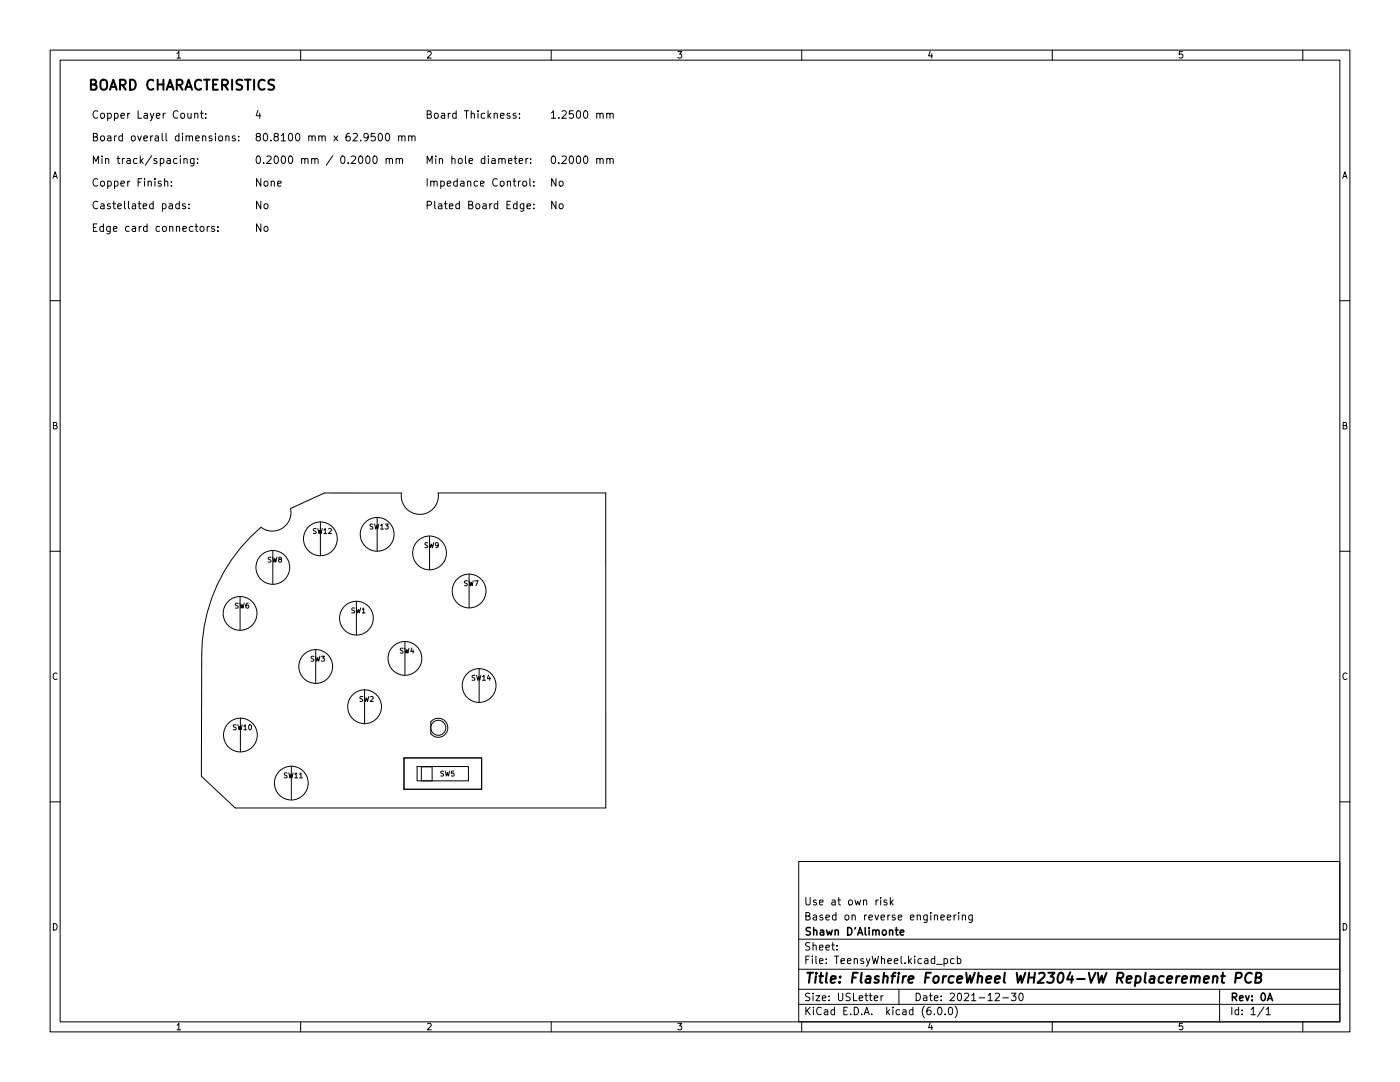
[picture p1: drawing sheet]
<svg xmlns="http://www.w3.org/2000/svg" width="279mm" height="216mm" viewBox="0 0 279 216" stroke-linecap="round" stroke-linejoin="round" font-family="sans-serif">
<defs><g id="words">
<g font-size="2.8">
<text x="17.4" y="18">BOARD CHARACTERISTICS</text>
<text x="160.4" y="196.2">Title: Flashfire ForceWheel WH2304-VW Replacerement PCB</text>
</g>
<g font-size="2.1">
<text x="18.2" y="23.7">Copper Layer Count:</text>
<text x="50.7" y="23.7">4</text>
<text x="84.8" y="23.7">Board Thickness:</text>
<text x="109.6" y="23.7">1.2500 mm</text>
<text x="18.2" y="28.2">Board overall dimensions:</text>
<text x="50.7" y="28.2">80.8100 mm x 62.9500 mm</text>
<text x="18.2" y="32.7">Min track/spacing:</text>
<text x="50.7" y="32.7">0.2000 mm / 0.2000 mm</text>
<text x="84.8" y="32.7">Min hole diameter:</text>
<text x="109.6" y="32.7">0.2000 mm</text>
<text x="18.2" y="37.2">Copper Finish:</text>
<text x="18.2" y="41.7">Castellated pads:</text>
<text x="50.7" y="41.7">No</text>
<text x="50.7" y="37.2">None</text>
<text x="84.8" y="41.7">Plated Board Edge:</text>
<text x="84.8" y="37.2">Impedance Control:</text>
<text x="109.6" y="37.2">No</text>
<text x="109.6" y="41.7">No</text>
<text x="18.2" y="46.2">Edge card connectors:</text>
<text x="50.7" y="46.2">No</text>
<text x="160.4" y="183.6">Based on reverse engineering</text>
<text x="160.4" y="180.6">Use at own risk</text>
<text x="160.4" y="189.7">Sheet:</text>
<text x="160.4" y="186.7">Shawn D'Alimonte</text>
<text x="160.4" y="192.4">File: TeensyWheel.kicad_pcb</text>
<text x="160.4" y="202.5">KiCad E.D.A. kicad (6.0.0)</text>
<text x="160.4" y="199.7">Size: USLetter</text>
<text x="182.4" y="199.7">Date: 2021-12-30</text>
<text x="245.4" y="199.7">Rev: 0A</text>
<text x="245.4" y="202.5">Id: 1/1</text>
</g>
<g font-size="1.8">
<text x="35" y="11.6">1</text>
<text x="85" y="11.6">2</text>
<text x="135" y="11.6">3</text>
<text x="185" y="11.6">4</text>
<text x="235" y="11.6">5</text>
<text x="10.3" y="35.6">A</text>
<text x="267.7" y="35.6">A</text>
<text x="10.3" y="85.7">B</text>
<text x="267.7" y="85.7">B</text>
<text x="10.3" y="135.6">C</text>
<text x="267.7" y="135.6">C</text>
<text x="10.3" y="185.7">D</text>
<text x="267.7" y="185.7">D</text>
<text x="35" y="205.6">1</text>
<text x="85" y="205.6">2</text>
<text x="135" y="205.6">3</text>
<text x="185" y="205.6">4</text>
<text x="235" y="205.6">5</text>
</g>
<g font-size="1.4">
<text x="62.4" y="106.5">SW12</text>
<text x="73.8" y="105.6">SW13</text>
<text x="53.3" y="112.2">SW8</text>
<text x="84.6" y="109.3">SW9</text>
<text x="92.5" y="116.9">SW7</text>
<text x="46.8" y="121.4">SW6</text>
<text x="70" y="122.4">SW1</text>
<text x="61.9" y="132">SW3</text>
<text x="79.7" y="130.4">SW4</text>
<text x="94.1" y="135.8">SW14</text>
<text x="71.7" y="140">SW2</text>
<text x="46.5" y="145.7">SW10</text>
<text x="56.6" y="155.3">SW11</text>
<text x="87.8" y="154.9">SW5</text>
</g>
</g></defs>
<g fill="none" stroke="#000" stroke-width=".2">
<path d="M10 10h259.4v195.9h-259.4zM12 12h255.4v191.9h-255.4zM60 10v2M110 10v2M160 10v2M210 10v2M260 10v2M32.9 36.3l.2-.2 .3 .1 .1 .9M34.2 37v.1M34.2 36.2v.2M36.7 31.8l.2-.2 .4 .1 .1 .9M38.7 31.6v1.2l-.3 .3h-.3"/>
<path d="M38.7 31.7l-.4-.1-.3 .3 .1 .7h.6M38.9 22.7l.2-.1 .3 .1 .1 .9M39.4 32.5v.1M39.4 31.7v.1M40 22.6h.6M40.2 22.1v1.3l.4 .2M41.1 23.5v.1M41.1 22.7v.1M45.1 27.3l.2-.2 .3 .1 .1 .9M45.1 27.1v1M46.9 27.2l-.3-.1-.2 .2v.2l.5 .2v.3h-.5M47.6 28v.1"/>
<path d="M47.6 27.2v.1M74.6 31.2l.2-.1a.8 .8 0 0 1 .5 .8 .8 .8 0 0 1-.5 .7 1 1 0 0 1-.2-1.4zM77.1 31.8l.2-.2 .3 .1 .1 .9M77.1 26.8l.2-.2a.8 .8 0 0 1 .5 .8 .8 .8 0 0 1-.5 .7l-.2-.1-.2-.5zM77.1 31.6v1M77.7 31.8l.2-.2 .4 .1v.9M79.1 31.8l.2-.2 .3 .1 .1 .9M79.1 31.6v1M79.6 27.3l.2-.2 .3 .1 .1 .9M79.6 27.1v1M79.7 31.8l.2-.2 .4 .1v.9M80.2 27.3l.2-.2 .4 .1v.9"/>
<path d="M81.6 27.3l.2-.2 .3 .1 .1 .9M81.6 27.1v1M82.2 27.3l.2-.2 .4 .1v.9M103 22.7l-.4-.1-.2 .2 .1 .2 .5 .2v.3h-.6M103.6 32.1l.7-.1v-.3l-.5-.1-.2 .2 .1 .8h.6M103.7 23.5v.1M103.7 22.7v.1M104.5 36.2l.3-.1 .3 .3v.5l-.3 .2h-.3l-.2-.2zM105 31.6v1M105.4 31.6l-.4 .3M105.8 35.6v1.3l.2 .2M105.9 32.5v.1"/>
<path d="M105.9 31.7v.1M106.5 37v.1M106.5 36.2v.2M121.1 31.8l.2-.2 .4 .1v.9M121.1 22.7l.2-.1 .4 .1v.9M121.1 22.6v1M121.1 31.6v1M121.7 31.8l.3-.2 .3 .1 .1 .9M121.7 22.8l.3-.2 .3 .1 .1 .9M10 60h2M37 40.7h-.4l-.2 .2 .1 .2 .5 .1v.4h-.6M37.7 41.5v.2"/>
<path d="M37.7 40.7v.2M41.4 45.2v1M41.8 45.2l-.4 .3M42.8 45.2h-.4l-.2 .2 .1 .2 .5 .1v.4h-.6M43.5 46v.2M43.5 45.2v.2M105.2 41.2l.7-.2-.1-.3h-.4l-.2 .2 .1 .7h.5M106.5 41.5v.2M106.5 40.7v.2M267.4 60h2M10 110h2M47.9 119v6.7"/>
<path d="M50 107.2l2.1-2a3.7 3.7 0 0 0 4.2 .2 3.7 3.7 0 0 0 1.7-3.9l6.7-3.1h15.4a3.7 3.7 0 0 0 3.7 4.2 3.7 3.7 0 0 0 3.6-4.2h33.5v62.8h-74l-6.7-6.3 .1-24.4a33.4 33.4 0 0 1 9.7-23.3zM54.4 109.8v6.7M63.9 104.1v6.7M71.1 120v6.6M75.3 103.2v6.7M85.7 107v6.6M93.6 114.6v6.6M267.4 110h2M63 129.6v6.7M72.8 137.6v6.7M80.8 128v6.7M95.6 133.4v6.7"/>
<path d="M10 160h2M48 143.3v6.7M58.1 152.9v6.7M80.6 151.2h15.5v6.3h-15.5zM83.2 153h10.3v2.8h-10.3zM84.1 155.8v-2.8h2.1v2.8M86.2 143.8a1.9 1.9 0 0 1 2.7 .2 1.9 1.9 0 0 1-.2 2.7 1.9 1.9 0 0 1-2.7-.3v-2.3zM267.4 160h2M159.4 171.9h108v32h-108zM175.8 179.1v.1M175.8 179.6v1M177 179.6h-.4l-.2 .2 .1 .2 .5 .2v.3h-.6"/>
<path d="M177.7 179.1v1.5M178.3 179.6l-.6 .6M159.4 197.4h108M159.4 193.4h108M159.4 187.4h108M167 189.4v.2M167 188.7v.1M174.5 199.2l.7-.2-.1-.3h-.4l-.2 .2v.7h.6M175.8 198.7v1M176.3 198.7l-.5 .3M177.8 180l.5 .6M179.4 197.4v3"/>
<path d="M188.4 191.4l.4-.1 .3 .3-.1 .6h-.6M188.4 191.3v1.5M189 183.1l.8-.2-.1-.3h-.4l-.3 .2 .1 .7h.6M190.4 191.4l-.4-.1-.3 .3 .1 .6h.6M190.4 182.6v1M190.8 182.6l-.4 .3M191 191.4l.5-.1 .3 .3-.2 .6h-.6M191 190.8v1.5M191.3 182.1v.1M191.3 182.6v1M192 182.7l.3-.1h.3l.1 1M192 182.6v1"/>
<path d="M194 182.6v1.2l-.2 .3-.4-.1M194 182.6h-.4l-.3 .3 .2 .6h.5M198.6 198.3l.6-.1 .3 .4-1 1.1h1M200.1 199.1h1.2M201.8 198.2h1l-.5 .5 .4 .2v.6l-.2 .2-.7-.2M203.5 198.2h.2a.8 .8 0 0 1 .5 .7 .8 .8 0 0 1-.5 .8 1 1 0 0 1-.2-1.5zM243.4 197.4v6.5M60 203.9v2M110 203.9v2M159.4 200.4h108M160 203.9v2M186.5 202.3v.2"/>
<path d="M187.3 201h.2a.8 .8 0 0 1 .5 .7 .8 .8 0 0 1-.5 .8 1 1 0 0 1-.2-1.5zM188.6 202.3v.2M189.4 201.1l.2-.1a.8 .8 0 0 1 .5 .7 .8 .8 0 0 1-.5 .8l-.2-.2-.1-.4zM190.6 200.8a1.72 1.72 0 0 1 0 2.2M210 203.9v2M252.3 200.9l-1.3 1.9M252.7 201.4l.4-.4v1.5M252.7 202.5h.8M260 203.9v2"/>
<circle cx="54.4" cy="113.2" r="3.4"/>
<circle cx="63.9" cy="107.5" r="3.4"/>
<circle cx="75.3" cy="106.6" r="3.4"/>
<circle cx="85.7" cy="110.3" r="3.4"/>
<circle cx="93.6" cy="117.9" r="3.4"/>
<circle cx="47.9" cy="122.4" r="3.4"/>
<circle cx="63" cy="133" r="3.4"/>
<circle cx="71.1" cy="123.3" r="3.4"/>
<circle cx="80.8" cy="131.4" r="3.4"/>
<circle cx="95.6" cy="136.8" r="3.4"/>
<circle cx="48" cy="146.7" r="3.4"/>
<circle cx="58.1" cy="156.3" r="3.4"/>
<circle cx="72.8" cy="141" r="3.4"/>
<circle cx="87.5" cy="145.2" r="1.5"/>
</g>
<path d="M179.7 186.1l.7-.2-.1-.2-.4-.1-.2 .2v.7h.6M253 199.7l.5-1.5 .5 1.5" fill="none" stroke="#000" stroke-width=".3"/>
<path d="M242.1 195a.49 .49 0 0 1 .9 .1l-.1 1M242.2 194.8l-.2 1.3M243.7 194.8h.8M244.1 194.1l-.2 1.7v.2l.4 .1M246.6 195.2l1-.1a.52 .52 0 0 0 .2-.5 .52 .52 0 0 0-.3-.5h-.8l-.2 2M249.9 194.3a.88 .88 0 0 0-1.1 0 .88 .88 0 0 0-.3 .9 .69 .69 0 0 0 .3 .8 .69 .69 0 0 0 .8-.1M250.6 195.1h.7l.3-.2a.45 .45 0 0 0-.2-.8h-.7l-.2 2 .9-.1a.51 .51 0 0 0 .3-.5 .51 .51 0 0 0-.4-.4" fill="none" stroke="#000" stroke-width=".4"/>
<use href="#words"/>
</svg>
